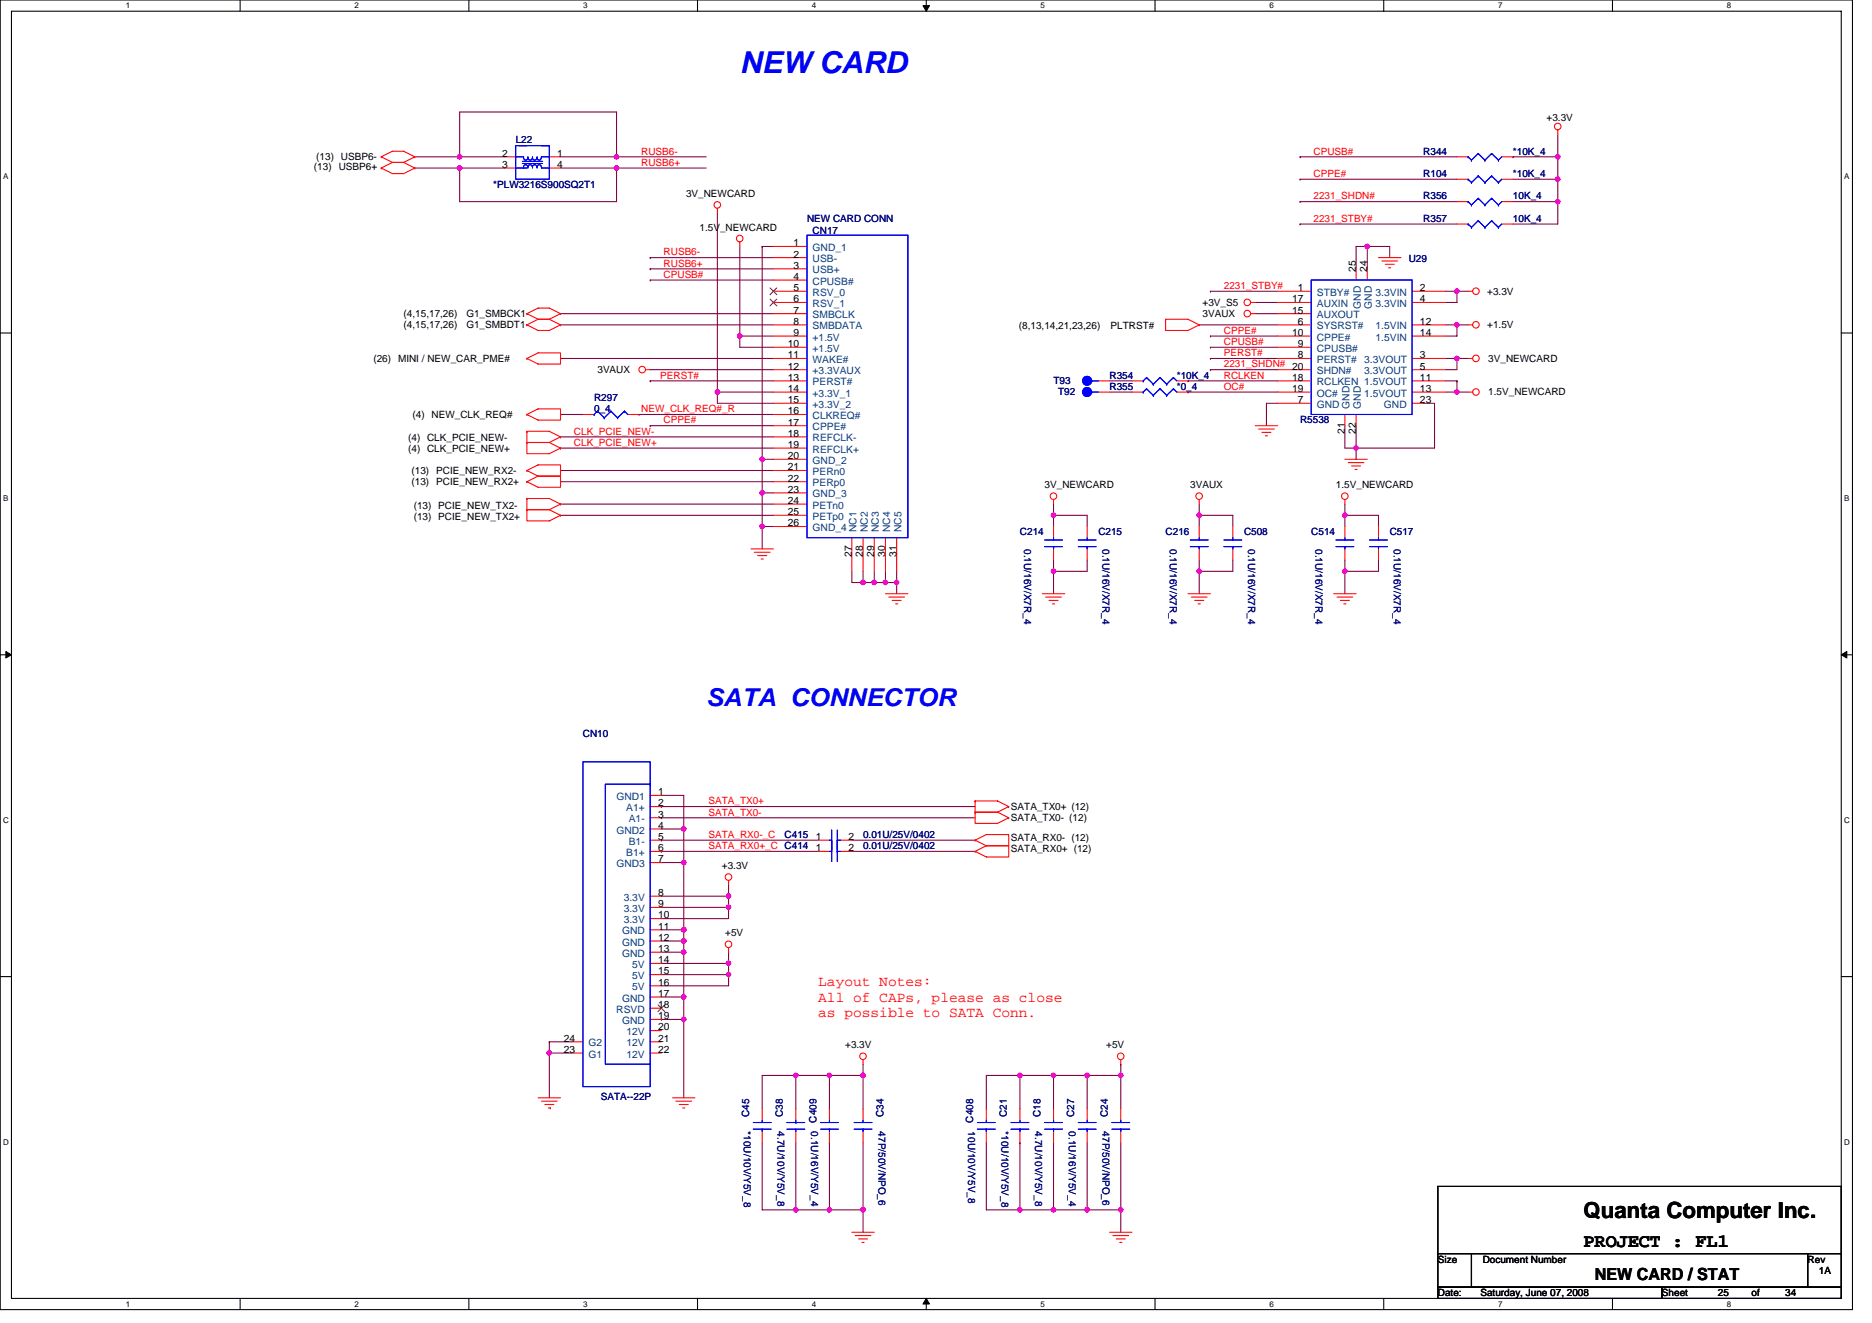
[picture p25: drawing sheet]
<svg xmlns="http://www.w3.org/2000/svg" width="297mm" height="210mm" viewBox="0 0 297 210" stroke-linecap="round" stroke-linejoin="round" font-family="sans-serif">
<defs><g id="words">
<text font-size="4.8" fill="#00f" x="117.4" y="11.5">NEW CARD</text>
<text font-size="3.9" fill="#00f" x="112.1" y="112.1">SATA CONNECTOR</text>
<text font-size="3.5" x="251.3" y="193.3">Quanta Computer Inc.</text>
<text font-size="3" x="251.3" y="197.9">PROJECT : FL1</text>
<text font-size="2.6" x="253" y="203.2">NEW CARD / STAT</text>
<g font-size="2.3" fill="#f00">
<text x="129.8" y="156.5">Layout Notes:</text>
<text x="129.8" y="159">All of CAPs, please as close</text>
<text x="129.8" y="161.5">as possible to SATA Conn.</text>
</g>
<g font-size="1.6" fill="#000080">
<text x="81.8" y="22.8">L22</text>
<text x="78.3" y="29.9">*PLW3216S900SQ2T1</text>
<text x="225.8" y="24.5">R344</text>
<text x="225.8" y="28.1">R104</text>
<text x="240.1" y="24.5">*10K_4</text>
<text x="240.1" y="28.1">*10K_4</text>
<text x="128.1" y="35.2">NEW CARD CONN</text>
<text x="225.8" y="31.6">R356</text>
<text x="225.8" y="35.2">R357</text>
<text x="240.1" y="31.6">10K_4</text>
<text x="240.1" y="35.2">10K_4</text>
<text x="128.9" y="37.1">CN17</text>
<text x="223.5" y="41.6">U29</text>
<text x="94.3" y="63.6">R297</text>
<text x="94.3" y="65.4">0_4</text>
<text x="167.2" y="61">T93</text>
<text x="167.9" y="62.8">T92</text>
<text x="176.1" y="61.9">R355</text>
<text x="176.1" y="60.1">R354</text>
<text x="186.7" y="61.9">*0_4</text>
<text x="186.7" y="60.1">*10K_4</text>
<text x="206.3" y="67.2">R5538</text>
<text x="161.8" y="85">C214</text>
<text x="162.5" y="87.1" transform="rotate(90 162.5 87.1)">0.1U/16V/X7R_4</text>
<text x="174.3" y="85">C215</text>
<text x="174.9" y="87.1" transform="rotate(90 174.9 87.1)">0.1U/16V/X7R_4</text>
<text x="185" y="85">C216</text>
<text x="185.6" y="87.1" transform="rotate(90 185.6 87.1)">0.1U/16V/X7R_4</text>
<text x="197.4" y="85">C508</text>
<text x="198.1" y="87.1" transform="rotate(90 198.1 87.1)">0.1U/16V/X7R_4</text>
<text x="208.1" y="85">C514</text>
<text x="208.7" y="87.1" transform="rotate(90 208.7 87.1)">0.1U/16V/X7R_4</text>
<text x="220.5" y="85">C517</text>
<text x="221.2" y="87.1" transform="rotate(90 221.2 87.1)">0.1U/16V/X7R_4</text>
<text x="92.5" y="117">CN10</text>
<text x="124.5" y="133">C415</text>
<text x="136.9" y="133">0.01U/25V/0402</text>
<text x="136.9" y="134.8">0.01U/25V/0402</text>
<text x="95.3" y="174.6">SATA--22P</text>
<text x="118" y="179.6" transform="rotate(90 118 179.6)">*10U/10V/Y5V_8</text>
<text x="118.9" y="177.3" transform="rotate(-90 118.9 177.3)">C45</text>
<text x="123.4" y="179.6" transform="rotate(90 123.4 179.6)">4.7U/10V/Y5V_8</text>
<text x="124.2" y="177.3" transform="rotate(-90 124.2 177.3)">C38</text>
<text x="128.7" y="179.6" transform="rotate(90 128.7 179.6)">0.1U/16V/Y5V_4</text>
<text x="129.5" y="178.2" transform="rotate(-90 129.5 178.2)">C409</text>
<text x="139.4" y="179.6" transform="rotate(90 139.4 179.6)">47P/50V/NPO_6</text>
<text x="140.2" y="177.3" transform="rotate(-90 140.2 177.3)">C34</text>
<text x="153.6" y="179.6" transform="rotate(90 153.6 179.6)">10U/10V/Y5V_8</text>
<text x="154.4" y="178.2" transform="rotate(-90 154.4 178.2)">C408</text>
<text x="158.9" y="179.6" transform="rotate(90 158.9 179.6)">*10U/10V/Y5V_8</text>
<text x="159.8" y="177.3" transform="rotate(-90 159.8 177.3)">C21</text>
<text x="164.3" y="179.6" transform="rotate(90 164.3 179.6)">4.7U/10V/Y5V_8</text>
<text x="165.1" y="177.3" transform="rotate(-90 165.1 177.3)">C18</text>
<text x="169.6" y="179.6" transform="rotate(90 169.6 179.6)">0.1U/16V/Y5V_4</text>
<text x="170.4" y="177.3" transform="rotate(-90 170.4 177.3)">C27</text>
<text x="174.9" y="179.6" transform="rotate(90 174.9 179.6)">47P/50V/NPO_6</text>
<text x="175.8" y="177.3" transform="rotate(-90 175.8 177.3)">C24</text>
</g>
<g font-size="1.6">
<text x="245.4" y="19.2">+3.3V</text>
<text x="49.8" y="27">(13) USBP6+</text>
<text x="50.2" y="25.4">(13) USBP6-</text>
<text x="79.7" y="24.9">2</text>
<text x="79.7" y="26.6">3</text>
<text x="88.4" y="24.9">1</text>
<text x="88.4" y="26.6">4</text>
<text x="108.9" y="31.3">3V_NEWCARD</text>
<text x="111" y="36.6">1.5V_NEWCARD</text>
<text x="125.9" y="39.1">1</text>
<text x="125.9" y="40.9">2</text>
<text x="125.9" y="42.7">3</text>
<text x="125.9" y="46.2">5</text>
<text x="125.9" y="44.4">4</text>
<text x="125.9" y="48">6</text>
<text x="205" y="48">17</text>
<text x="205.9" y="46.2">1</text>
<text x="215.2" y="43.2" transform="rotate(-90 215.2 43.2)">25</text>
<text x="216.9" y="43.2" transform="rotate(-90 216.9 43.2)">24</text>
<text x="225.3" y="46.2">2</text>
<text x="225.3" y="48">4</text>
<text x="236" y="46.8">+3.3V</text>
<text x="64" y="52.1">(4,15,17,26)</text>
<text x="64" y="50.3">(4,15,17,26)</text>
<text x="74" y="52.1">G1_SMBDT1</text>
<text x="74" y="50.3">G1_SMBCK1</text>
<text x="125.9" y="49.8">7</text>
<text x="125.9" y="53.3">9</text>
<text x="125.9" y="51.5">8</text>
<text x="161.7" y="52.3">(8,13,14,21,23,26)</text>
<text x="176.2" y="52.3">PLTRST#</text>
<text x="190.8" y="48.5">+3V_S5</text>
<text x="190.8" y="50.3">3VAUX</text>
<text x="205" y="49.8">15</text>
<text x="205" y="53.3">10</text>
<text x="205.9" y="51.5">6</text>
<text x="225.3" y="51.5">12</text>
<text x="225.3" y="53.3">14</text>
<text x="236" y="52.1">+1.5V</text>
<text x="59.2" y="57.4">(26) MINI / NEW_CAR_PME#</text>
<text x="94.8" y="59.2">3VAUX</text>
<text x="125" y="56.9">11</text>
<text x="125" y="55.1">10</text>
<text x="125" y="58.7">12</text>
<text x="205.9" y="55.1">9</text>
<text x="205.9" y="56.9">8</text>
<text x="225.3" y="56.9">3</text>
<text x="225.3" y="58.7">5</text>
<text x="236.2" y="57.4">3V_NEWCARD</text>
<text x="125" y="60.4">13</text>
<text x="125" y="64">15</text>
<text x="125" y="62.2">14</text>
<text x="125" y="65.8">16</text>
<text x="205" y="60.4">18</text>
<text x="205" y="62.2">19</text>
<text x="205.9" y="64">7</text>
<text x="225.3" y="60.4">11</text>
<text x="225.3" y="62.2">13</text>
<text x="225.3" y="64">23</text>
<text x="236.2" y="62.8">1.5V_NEWCARD</text>
<text x="64.8" y="71.8">(4) CLK_PCIE_NEW+</text>
<text x="64.8" y="70">(4) CLK_PCIE_NEW-</text>
<text x="65.5" y="66.3">(4) NEW_CLK_REQ#</text>
<text x="125" y="67.5">17</text>
<text x="125" y="71.1">19</text>
<text x="125" y="69.3">18</text>
<text x="213.4" y="68.9" transform="rotate(-90 213.4 68.9)">21</text>
<text x="215.2" y="68.9" transform="rotate(-90 215.2 68.9)">22</text>
<text x="65.3" y="77">(13) PCIE_NEW_RX2+</text>
<text x="65.3" y="75.2">(13) PCIE_NEW_RX2-</text>
<text x="125" y="72.9">20</text>
<text x="125" y="74.7">21</text>
<text x="125" y="76.4">22</text>
<text x="165.8" y="77.5">3V_NEWCARD</text>
<text x="188.9" y="77.5">3VAUX</text>
<text x="212" y="77.5">1.5V_NEWCARD</text>
<text x="65.7" y="80.7">(13) PCIE_NEW_TX2-</text>
<text x="65.7" y="82.5">(13) PCIE_NEW_TX2+</text>
<text x="125" y="78.2">23</text>
<text x="125" y="80">24</text>
<text x="125" y="81.8">25</text>
<text x="125" y="83.5">26</text>
<text x="135.1" y="88.4" transform="rotate(-90 135.1 88.4)">27</text>
<text x="136.9" y="88.4" transform="rotate(-90 136.9 88.4)">28</text>
<text x="138.7" y="88.4" transform="rotate(-90 138.7 88.4)">29</text>
<text x="140.5" y="88.4" transform="rotate(-90 140.5 88.4)">30</text>
<text x="142.3" y="88.4" transform="rotate(-90 142.3 88.4)">31</text>
<text x="104.4" y="131.6">4</text>
<text x="104.4" y="126.2">1</text>
<text x="104.4" y="129.8">3</text>
<text x="104.4" y="128">2</text>
<text x="160.4" y="128.5">SATA_TX0+ (12)</text>
<text x="160.4" y="130.3">SATA_TX0- (12)</text>
<text x="104.4" y="136.9">7</text>
<text x="104.4" y="133.3">5</text>
<text x="104.4" y="135.1">6</text>
<text x="114.6" y="138">+3.3V</text>
<text x="129.5" y="133.3">1</text>
<text x="129.5" y="135.1">1</text>
<text x="134.6" y="133.3">2</text>
<text x="134.6" y="135.1">2</text>
<text x="160.4" y="133.5">SATA_RX0- (12)</text>
<text x="160.4" y="135.3">SATA_RX0+ (12)</text>
<text x="104.4" y="142.2">8</text>
<text x="104.4" y="144">9</text>
<text x="104.4" y="149.3">12</text>
<text x="104.4" y="147.6">11</text>
<text x="104.4" y="145.8">10</text>
<text x="115.1" y="148.6">+5V</text>
<text x="104.4" y="151.1">13</text>
<text x="104.4" y="152.9">14</text>
<text x="104.4" y="154.7">15</text>
<text x="104.4" y="161.8">19</text>
<text x="104.4" y="158.2">17</text>
<text x="104.4" y="156.4">16</text>
<text x="104.4" y="160">18</text>
<text x="89.5" y="167.1">23</text>
<text x="89.5" y="165.3">24</text>
<text x="104.4" y="167.1">22</text>
<text x="104.4" y="163.6">20</text>
<text x="104.4" y="165.3">21</text>
<text x="134.1" y="166.4">+3.3V</text>
<text x="175.5" y="166.4">+5V</text>
<text x="228.2" y="200.4">Size</text>
<text x="235.3" y="200.4">Document Number</text>
<text x="286.8" y="200.4">Rev</text>
<text x="288.6" y="202.2">1A</text>
<text x="228.2" y="205.7">Date:</text>
<text x="234.9" y="205.7">Saturday, June 07, 2008</text>
<text x="263.7" y="205.7">Sheet</text>
<text x="272.6" y="205.7">25</text>
<text x="277.9" y="205.7">of</text>
<text x="283.3" y="205.7">34</text>
</g>
<g font-size="1.6" fill="#f00">
<text x="101.7" y="26.3">RUSB6+</text>
<text x="101.7" y="24.5">RUSB6-</text>
<text x="208.4" y="24.5">CPUSB#</text>
<text x="208.4" y="28.1">CPPE#</text>
<text x="208.4" y="35.2">2231_STBY#</text>
<text x="208.4" y="31.6">2231_SHDN#</text>
<text x="105.3" y="40.5">RUSB6-</text>
<text x="105.3" y="42.3">RUSB6+</text>
<text x="105.3" y="44.1">CPUSB#</text>
<text x="194.2" y="45.9">2231_STBY#</text>
<text x="194.2" y="53">CPPE#</text>
<text x="194.2" y="54.8">CPUSB#</text>
<text x="194.2" y="56.5">PERST#</text>
<text x="194.2" y="58.3">2231_SHDN# 20</text>
<text x="101.7" y="65.4">NEW_CLK_REQ#_R</text>
<text x="104.8" y="60.1">PERST#</text>
<text x="194.2" y="60.1">RCLKEN</text>
<text x="194.2" y="61.9">OC#</text>
<text x="91.1" y="70.8">CLK_PCIE_NEW+</text>
<text x="91.1" y="69">CLK_PCIE_NEW-</text>
<text x="105.3" y="67.2">CPPE#</text>
<text x="112.4" y="129.4">SATA_TX0-</text>
<text x="112.4" y="127.7">SATA_TX0+</text>
<text x="112.4" y="134.8">SATA_RX0+_C C414</text>
<text x="112.4" y="133">SATA_RX0-_C</text>
</g>
<g font-size="1.6" fill="#004080">
<text x="128.9" y="39.8">GND_1</text>
<text x="128.9" y="41.6">USB-</text>
<text x="128.9" y="43.4">USB+</text>
<text x="128.9" y="46.9">RSV_0</text>
<text x="128.9" y="45.2">CPUSB#</text>
<text x="209" y="46.9">STBY#</text>
<text x="218.3" y="46.9">3.3VIN</text>
<text x="128.9" y="50.5">SMBCLK</text>
<text x="128.9" y="48.7">RSV_1</text>
<text x="128.9" y="52.3">SMBDATA</text>
<text x="209" y="48.7">AUXIN</text>
<text x="209" y="50.5">AUXOUT</text>
<text x="209" y="52.3">SYSRST#</text>
<text x="215.9" y="49" transform="rotate(-90 215.9 49)">GND</text>
<text x="217.7" y="49" transform="rotate(-90 217.7 49)">GND</text>
<text x="218.3" y="48.7">3.3VIN</text>
<text x="218.3" y="52.3">1.5VIN</text>
<text x="128.9" y="54.1">+1.5V</text>
<text x="128.9" y="57.6">WAKE#</text>
<text x="128.9" y="55.8">+1.5V</text>
<text x="128.9" y="59.4">+3.3VAUX</text>
<text x="209" y="54.1">CPPE#</text>
<text x="209" y="55.8">CPUSB#</text>
<text x="209" y="57.6">PERST#</text>
<text x="209" y="59.4">SHDN#</text>
<text x="216.5" y="57.6">3.3VOUT</text>
<text x="216.5" y="59.4">3.3VOUT</text>
<text x="218.3" y="54.1">1.5VIN</text>
<text x="128.9" y="61.2">PERST#</text>
<text x="128.9" y="64.7">+3.3V_2</text>
<text x="128.9" y="62.9">+3.3V_1</text>
<text x="209" y="61.2">RCLKEN 1.5VOUT</text>
<text x="209" y="62.9">OC#</text>
<text x="209" y="64.7">GND</text>
<text x="214.1" y="64.9" transform="rotate(-90 214.1 64.9)">GND</text>
<text x="215.9" y="64.9" transform="rotate(-90 215.9 64.9)">GND</text>
<text x="216.5" y="62.9">1.5VOUT</text>
<text x="219.6" y="64.7">GND</text>
<text x="128.9" y="68.3">CPPE#</text>
<text x="128.9" y="71.8">REFCLK+</text>
<text x="128.9" y="66.5">CLKREQ#</text>
<text x="128.9" y="70.1">REFCLK-</text>
<text x="128.9" y="73.6">GND_2</text>
<text x="128.9" y="75.4">PERn0</text>
<text x="128.9" y="77.2">PERp0</text>
<text x="128.9" y="79">GND_3</text>
<text x="128.9" y="80.7">PETn0</text>
<text x="128.9" y="82.5">PETp0</text>
<text x="128.9" y="84.3">GND_4</text>
<text x="135.9" y="84.5" transform="rotate(-90 135.9 84.5)">NC1</text>
<text x="137.7" y="84.5" transform="rotate(-90 137.7 84.5)">NC2</text>
<text x="139.5" y="84.5" transform="rotate(-90 139.5 84.5)">NC3</text>
<text x="141.2" y="84.5" transform="rotate(-90 141.2 84.5)">NC4</text>
<text x="143" y="84.5" transform="rotate(-90 143 84.5)">NC5</text>
<text x="97.8" y="127">GND1</text>
<text x="99.4" y="128.7">A1+</text>
<text x="99.8" y="130.5">A1-</text>
<text x="97.8" y="132.3">GND2</text>
<text x="97.8" y="137.6">GND3</text>
<text x="99.4" y="135.8">B1+</text>
<text x="99.8" y="134.1">B1-</text>
<text x="99" y="143">3.3V</text>
<text x="98.7" y="148.3">GND</text>
<text x="99" y="146.5">3.3V</text>
<text x="99" y="144.7">3.3V</text>
<text x="98.7" y="150.1">GND</text>
<text x="98.7" y="151.8">GND</text>
<text x="100.3" y="153.6">5V</text>
<text x="100.3" y="155.4">5V</text>
<text x="97.8" y="160.7">RSVD</text>
<text x="98.7" y="159">GND</text>
<text x="100.3" y="157.2">5V</text>
<text x="93.4" y="167.9">G1</text>
<text x="93.4" y="166.1">G2</text>
<text x="98.7" y="162.5">GND</text>
<text x="99.4" y="167.9">12V</text>
<text x="99.4" y="164.3">12V</text>
<text x="99.4" y="166.1">12V</text>
</g>
<g font-size="1.3">
<text x="20" y="1.3">1</text>
<text x="56.2" y="1.3">2</text>
<text x="92.5" y="1.3">3</text>
<text x="128.8" y="1.3">4</text>
<text x="165.1" y="1.3">5</text>
<text x="201.4" y="1.3">6</text>
<text x="237.7" y="1.3">7</text>
<text x="274" y="1.3">8</text>
<text x=".5" y="28.4">A</text>
<text x="292.6" y="28.4">A</text>
<text x=".5" y="79.5">B</text>
<text x="292.6" y="79.5">B</text>
<text x=".5" y="130.6">C</text>
<text x="292.6" y="130.6">C</text>
<text x=".5" y="181.7">D</text>
<text x="292.6" y="181.7">D</text>
<text x="20" y="207.4">1</text>
<text x="56.2" y="207.4">2</text>
<text x="92.5" y="207.4">3</text>
<text x="128.8" y="207.4">4</text>
<text x="165.1" y="207.4">5</text>
<text x="201.4" y="207.4">6</text>
<text x="237.7" y="207.4">7</text>
<text x="274" y="207.4">8</text>
</g>
</g></defs>
<path d="M0 0h293.9v207.9h-293.9zM1.8 1.8h290.4v204.3h-290.4z" fill="none" stroke="#000" stroke-width=".17"/>
<g fill="#fff">
<path d="M20 .2h.7v1.4h-.7z"/>
<path d="M20 206.3h.7v1.4h-.7z"/>
</g>
<path d="M38.1 0v1.8M38.1 206.1v1.8" fill="none" stroke="#000" stroke-width=".17"/>
<g fill="#fff">
<path d="M56.2 .2h.7v1.4h-.7z"/>
<path d="M56.2 206.3h.7v1.4h-.7z"/>
</g>
<path d="M74.4 0v1.8M74.4 206.1v1.8" fill="none" stroke="#000" stroke-width=".17"/>
<g fill="#fff">
<path d="M92.5 .2h.7v1.4h-.7z"/>
<path d="M92.5 206.3h.7v1.4h-.7z"/>
</g>
<path d="M110.7 0v1.8M110.7 206.1v1.8" fill="none" stroke="#000" stroke-width=".17"/>
<g fill="#fff">
<path d="M128.8 .2h.7v1.4h-.7z"/>
<path d="M128.8 206.3h.7v1.4h-.7z"/>
</g>
<path d="M147 0v1.8M147 206.1v1.8" fill="none" stroke="#000" stroke-width=".17"/>
<path d="M146.4 .9h1.1l-.5 .9zM147 206.1l.5 .9h-1.1z" fill="#000" stroke="#000" stroke-width=".16"/>
<g fill="#fff">
<path d="M165.1 .2h.7v1.4h-.7z"/>
<path d="M165.1 206.3h.7v1.4h-.7z"/>
</g>
<path d="M183.3 0v1.8M183.3 206.1v1.8" fill="none" stroke="#000" stroke-width=".17"/>
<g fill="#fff">
<path d="M201.4 .2h.7v1.4h-.7z"/>
<path d="M201.4 206.3h.7v1.4h-.7z"/>
</g>
<path d="M219.6 0v1.8M219.6 206.1v1.8" fill="none" stroke="#000" stroke-width=".17"/>
<g fill="#fff">
<path d="M237.7 .2h.7v1.4h-.7z"/>
<path d="M237.7 206.3h.7v1.4h-.7z"/>
</g>
<path d="M255.9 0v1.8M255.9 206.1v1.8" fill="none" stroke="#000" stroke-width=".17"/>
<g fill="#fff">
<path d="M274 .2h.7v1.4h-.7z"/>
<path d="M274 206.3h.7v1.4h-.7z"/>
<path d="M.5 27.3h.8v1.4h-.8z"/>
<path d="M292.6 27.3h.9v1.4h-.9z"/>
<path d="M.5 78.4h.8v1.4h-.8z"/>
<path d="M292.6 78.4h.9v1.4h-.9z"/>
</g>
<path d="M0 52.9h1.8M292.2 52.9h1.7" fill="none" stroke="#000" stroke-width=".17"/>
<g fill="#fff">
<path d="M.5 129.5h.9v1.4h-.9z"/>
<path d="M292.6 129.5h.9v1.4h-.9z"/>
</g>
<path d="M0 103.9h1.8M292.2 103.9h1.7" fill="none" stroke="#000" stroke-width=".17"/>
<path d="M.9 103.4l.9 .5-.9 .5zM292.2 103.9l.8-.5v1z" fill="#000" stroke="#000" stroke-width=".16"/>
<g fill="#fff">
<path d="M.5 180.5h.9v1.4h-.9z"/>
<path d="M292.6 180.5h.9v1.4h-.9z"/>
</g>
<path d="M0 155h1.8M292.2 155h1.7M228.2 188.3h64v10.7h-64zM228.2 199h5.3v5.3h-5.3zM233.5 199h53.3v5.3h-53.3zM286.8 199h5.4v5.3h-5.4zM228.2 204.3h35.5v1.8h-35.5zM263.7 204.3h28.5v1.8h-28.5z" fill="none" stroke="#000" stroke-width=".17"/>
<g fill="none" stroke="#800040" stroke-width=".17">
<path d="M65.8 26.7h7.1M65.8 24.9h7.1M72.9 26.7h7.1M72.9 26.7v5.3h24.9v-5.3M72.9 24.9v-7.1h24.9v7.1M72.9 26.7h.1M72.9 24.9h.1M72.9 24.9h7.1M88.9 24.9h8.9M88.9 26.7h8.9M97.8 26.7h.1M97.8 24.9h.1"/>
<path d="M97.8 24.9h14.3M97.8 26.7h14.3M113.8 33.8v28.4M117.4 39.1v14.2M120.9 39.1h1.8M120.9 39.1h.1M120.9 39.1v33.8M206.3 24.9h.1M206.3 28.4h.1M206.3 35.6h.1M206.3 32h.1M206.3 24.9h24.9"/>
<path d="M206.3 28.4h24.9M206.3 35.6h24.9M206.3 32h24.9M217 39.1h.1M217 39.1h-1.8v3.6M217 39.1h3.5v1.8M217 39.1v3.6M240.1 28.4h7.1M240.1 24.9h.1M240.1 32h7.1M240.1 24.9h7.1M247.2 24.9v3.5"/>
<path d="M247.2 32h.1M247.2 28.4v7.2h-7.1M247.2 21.3v3.6M247.2 28.4h.1M88.9 51.6h33.8M88.9 49.8h33.8M88.9 56.9h33.8M103.2 58.7h19.5M103.2 42.7h.1M103.2 44.4h.1M103.2 40.9h.1M103.2 42.7h19.5"/>
<path d="M103.2 44.4h19.5M103.2 40.9h19.5M117.4 53.3v1.8h5.3M117.4 53.3h5.3M117.4 53.3h.1M190.3 51.6h12.4M192.1 55.1h.1M192.1 53.3h.1M192.1 56.9h.1M192.1 46.2h.1M192.1 58.7h.1M192.1 55.1h10.6"/>
<path d="M192.1 53.3h10.6M192.1 56.9h10.6M192.1 46.2h10.6M192.1 58.7h10.6M199.2 48h3.5M199.2 49.8h3.5M229.4 56.9h1.8M229.4 46.2h1.8M229.4 51.6h1.8M231.2 56.9v1.8h-1.8M231.2 46.2v1.8h-1.8M231.2 51.6v1.7h-1.8"/>
<path d="M231.2 56.9h.1M231.2 46.2h.1M231.2 56.9h1.8M231.2 51.6h.1M231.2 46.2h1.8M231.2 51.6h1.8M88.9 65.8h3.6M88.9 76.5h33.8M88.9 74.7h33.8M88.9 71.1h.1M88.9 69.3h.1M88.9 71.1h33.8"/>
<path d="M88.9 69.3h33.8M101.4 65.8h.1M101.4 65.8h21.3M103.2 67.6h.1M103.2 60.5h.1M103.2 60.5h19.5M103.2 67.6h19.5M113.8 62.2h.1M113.8 62.2h8.9M113.8 62.2v1.8h8.9M120.9 78.2h1.8M120.9 72.9h1.8"/>
<path d="M120.9 72.9v5.3M120.9 78.2h.1M120.9 78.2v8.9M176.1 60.5h3.5M176.1 62.2h3.5M188.5 60.5h.1M188.5 62.2h.1M188.5 60.5h14.2M188.5 62.2h14.2M202.7 64h-1.7v3.6M213.4 67.6v3.5h1.8M215.2 71.1v1.8"/>
<path d="M215.2 67.6v3.5M215.2 71.1h.1M225.8 64h1.8v7.1h-12.4M229.4 60.5h1.8M229.4 62.2h1.8M231.2 60.5h.1M231.2 62.2h1.8M231.2 60.5v1.7M88.9 81.8h33.8M88.9 80h33.8M120.9 83.6h1.8M120.9 83.6h.1"/>
<path d="M135.2 90.7v1.8h1.7M136.9 90.7v1.8M136.9 92.5h.1M136.9 92.5h5.4M138.7 90.7v1.8M138.7 92.5h.1M140.5 90.7v1.8M140.5 92.5h.1M142.3 92.5v1.7M142.3 90.7v1.8M167.2 88.9v1.8M167.2 80v1.8"/>
<path d="M167.2 81.8h5.3v1.8M167.2 81.8h.1M167.2 90.7h.1M167.2 90.7v3.5M167.2 81.8v1.8M172.5 88.9v1.8h-5.3M190.3 80v1.8M190.3 88.9v1.8M190.3 90.7h.1M190.3 81.8h5.3v1.8M190.3 81.8h.1M190.3 81.8v1.8"/>
<path d="M190.3 90.7v3.5M195.6 88.9v1.8h-5.3M213.4 80v1.8M213.4 88.9v1.8M213.4 81.8h.1M213.4 90.7h.1M213.4 81.8h5.3v1.8M213.4 81.8v1.8M213.4 90.7v3.5M218.7 88.9v1.8h-5.3M104.9 135.1h.1M104.9 133.3h.1"/>
<path d="M104.9 129.8h.1M104.9 128h.1M104.9 126.2h3.6v5.4M104.9 131.6h3.6M104.9 136.9h3.6M104.9 135.1h24.9M104.9 133.3h24.9M104.9 129.8h49.8M104.9 128h49.8M108.5 131.6h.1M108.5 136.9h.1M108.5 131.6v30.2"/>
<path d="M135.2 133.3h19.5M135.2 135.1h19.5M104.9 147.6h3.6M104.9 152.9h10.7M104.9 149.4h3.6M104.9 158.2h3.6M104.9 151.1h3.6M104.9 154.7h10.7M104.9 142.2h10.7M104.9 144h10.7M108.5 158.2h.1M108.5 147.6h.1"/>
<path d="M108.5 149.4h.1M108.5 151.1h.1M115.6 154.7v1.8h-10.7M115.6 151.1v1.8M115.6 140.5v1.7M115.6 152.9h.1M115.6 144v1.8h-10.7M115.6 142.2h.1M115.6 142.2v1.8M115.6 152.9v1.8M87.2 165.4h3.5M87.2 167.1h3.5"/>
<path d="M87.2 167.1h.1M87.2 165.4h.1M87.2 165.4v8.8M104.9 161.8h.1M104.9 161.8h3.6M108.5 161.8v12.4M126.3 170.7h-5.4v5.3M126.3 170.7h.1M126.3 170.7h5.3M126.3 170.7v5.3M131.6 170.7h5.3M131.6 170.7h.1"/>
<path d="M131.6 170.7v5.3M136.9 170.7h.1M136.9 170.7v5.3M136.9 168.9v1.8M161.8 170.7h.1M161.8 170.7v5.3M161.8 170.7h-5.3v5.3M161.8 170.7h10.7M167.2 170.7h.1M167.2 170.7v5.3M172.5 170.7v5.3M172.5 170.7h5.3"/>
<path d="M177.8 168.9h.1M177.8 170.7v5.3M177.8 168.9v1.8M120.9 181.4v10.6h5.4M126.3 181.4v10.6M126.3 192h.1M126.3 192h10.6M131.6 192h.1M131.6 181.4h.1M131.6 181.4v10.6M136.9 192v3.6M136.9 181.4v10.6"/>
<path d="M156.5 181.4v10.6h5.3M161.8 192h5.4M161.8 181.4h.1M161.8 181.4v10.6M167.2 192h.1M167.2 181.4v10.6M167.2 192h5.3M172.5 181.4v10.6M172.5 192h5.3M177.8 192v3.6M177.8 192h.1M177.8 181.4v10.6"/>
</g>
<g fill="#f0f" stroke="#f0f" stroke-width=".17">
<circle cx="216.9" cy="39.1" r=".35"/>
<circle cx="142.3" cy="92.4" r=".35"/>
<circle cx="140.5" cy="92.4" r=".35"/>
<circle cx="231.2" cy="62.2" r=".35"/>
<circle cx="247.2" cy="24.9" r=".35"/>
<circle cx="247.2" cy="32" r=".35"/>
<circle cx="247.2" cy="28.4" r=".35"/>
<circle cx="113.8" cy="62.2" r=".35"/>
<circle cx="136.9" cy="92.4" r=".35"/>
<circle cx="231.2" cy="56.9" r=".35"/>
<circle cx="97.8" cy="26.7" r=".35"/>
<circle cx="97.8" cy="24.9" r=".35"/>
<circle cx="190.3" cy="90.7" r=".35"/>
<circle cx="72.9" cy="26.7" r=".35"/>
<circle cx="72.9" cy="24.9" r=".35"/>
<circle cx="213.4" cy="81.8" r=".35"/>
<circle cx="190.3" cy="81.8" r=".35"/>
<circle cx="167.2" cy="81.8" r=".35"/>
<circle cx="167.2" cy="90.7" r=".35"/>
<circle cx="213.4" cy="90.7" r=".35"/>
<circle cx="120.9" cy="83.6" r=".35"/>
<circle cx="231.2" cy="46.2" r=".35"/>
<circle cx="231.2" cy="51.5" r=".35"/>
<circle cx="215.2" cy="71.1" r=".35"/>
<circle cx="120.9" cy="78.2" r=".35"/>
<circle cx="138.7" cy="92.4" r=".35"/>
<circle cx="161.8" cy="170.7" r=".35"/>
<circle cx="108.5" cy="158.2" r=".35"/>
<circle cx="108.5" cy="131.6" r=".35"/>
<circle cx="161.8" cy="192" r=".35"/>
<circle cx="108.5" cy="147.6" r=".35"/>
<circle cx="108.5" cy="136.9" r=".35"/>
<circle cx="167.2" cy="170.7" r=".35"/>
<circle cx="172.5" cy="170.7" r=".35"/>
<circle cx="172.5" cy="192" r=".35"/>
<circle cx="167.2" cy="192" r=".35"/>
<circle cx="177.8" cy="170.7" r=".35"/>
<circle cx="115.6" cy="154.7" r=".35"/>
<circle cx="115.6" cy="152.9" r=".35"/>
<circle cx="108.5" cy="149.3" r=".35"/>
<circle cx="108.5" cy="161.8" r=".35"/>
<circle cx="108.5" cy="151.1" r=".35"/>
<circle cx="115.6" cy="144" r=".35"/>
<circle cx="115.6" cy="142.2" r=".35"/>
<circle cx="126.3" cy="170.7" r=".35"/>
<circle cx="136.9" cy="192" r=".35"/>
<circle cx="131.6" cy="170.7" r=".35"/>
<circle cx="131.6" cy="192" r=".35"/>
<circle cx="117.4" cy="53.3" r=".35"/>
<circle cx="120.9" cy="72.9" r=".35"/>
<circle cx="136.9" cy="170.7" r=".35"/>
<circle cx="126.3" cy="192" r=".35"/>
<circle cx="177.8" cy="192" r=".35"/>
<circle cx="87.1" cy="167.1" r=".35"/>
</g>
<g fill="none" stroke="#f00" stroke-width=".17">
<path d="M60.5 26.7h.1M60.5 26.7l1.8 .9h1.7l1.8-.9M60.5 24.9l1.8-.9h1.7l1.8 .9M60.5 24.9h.1M60.5 24.9l1.8 .9M62.3 25.8h1.7M62.3 25.8l-1.8 .9M64 25.8l1.8 .9M65.8 26.7h.1M65.8 24.9h.1M65.8 24.9l-1.8 .9M80 24.9h1.8"/>
<path d="M80 26.7h1.8M87.2 24.9h1.7M87.2 26.7h1.7M113.8 33.1v.7M117.4 38.4v.7M122.7 39.1h5.4M231.2 32h1.8M231.2 24.9h1.8M231.2 28.4h1.8M231.2 35.6h1.8M238.3 32h1.8M238.3 24.9h1.8"/>
<path d="M238.3 28.4h1.8M238.3 35.6h1.8M247.2 20.6v.7M83.6 56.9l1.8-.9h3.5v1.8h-3.5zM83.6 56.9h.1M83.6 51.6h.1M83.6 51.6l1.8 .9h1.8l1.7-.9M83.6 49.8l1.8-.9h1.8l1.7 .9M83.6 49.8h.1M83.6 49.8l1.8 .9M85.4 50.7h1.8M85.4 50.7l-1.8 .9"/>
<path d="M87.2 50.7l1.7 .9M88.9 51.6h.1M88.9 49.8h.1M88.9 49.8l-1.7 .9M102.4 58.7h.8M122.7 42.7h5.4M122.7 46.2h5.4M122.7 49.8h5.4M122.7 53.3h5.4M122.7 56.9h5.4M122.7 40.9h5.4M122.7 44.4h5.4"/>
<path d="M122.7 48h5.4M122.7 51.6h5.4M122.7 55.1h5.4M122.7 58.7h5.4M185 50.7h3.5l1.8 .9M185 50.7v1.8h3.5l1.8-.9M185 50.7h.1M190.3 51.6h.1M198.5 48h.7M198.5 49.8h.7M202.7 46.2h5.4M202.7 49.8h5.4"/>
<path d="M202.7 53.3h5.4M202.7 56.9h5.4M202.7 48h5.4M202.7 51.6h5.4M202.7 55.1h5.4M202.7 58.7h5.4M215.2 42.7v1.7M217 42.7v1.7M218.7 40.9h3.6M219.3 41.4h2.5M219.8 42h1.4M220.3 42.5h.4"/>
<path d="M224.1 46.2h5.3M224.1 53.3h5.3M224.1 56.9h5.3M224.1 48h5.3M224.1 51.6h5.3M224.1 58.7h5.3M233 46.2h.7M233 51.6h.7M233 56.9h.7M83.6 65.8l1.8-.9h3.5v1.8h-3.5zM83.6 65.8h.1M83.6 79.1h3.6l1.7 .9"/>
<path d="M83.6 79.1v1.8h3.6M83.6 79.1h.1M83.6 76.5h.1M83.6 70.2h3.6M83.6 70.2v1.8h3.6l1.7-.9M83.6 70.2h.1M83.6 74.7l1.8-.9h3.5v1.8h-3.5M83.6 74.7h.1M83.6 68.5h3.6l1.7 .8M83.6 68.5v1.7h3.6M83.6 68.5h.1M83.6 74.7l1.8 .9"/>
<path d="M85.4 75.6h3.5v1.7h-3.5l-1.8-.8M85.4 75.6l-1.8 .9M87.2 70.2l1.7 .9M88.9 71.1h.1M88.9 69.3h.1M88.9 69.3l-1.7 .9M92.5 65.8h1.8M99.6 65.8h1.8M122.7 60.5h5.4M122.7 62.2h5.4M122.7 65.8h5.4M122.7 64h5.4"/>
<path d="M122.7 67.6h5.4M122.7 71.1h5.4M122.7 69.3h5.4M122.7 72.9h5.4M122.7 74.7h5.4M122.7 76.5h5.4M122.7 78.2h5.4M167.2 79.3v.7M174.3 60.5h1.8M174.3 62.2h1.8M179.6 60.5h1.8M179.6 62.2h1.8"/>
<path d="M186.7 60.5h1.8M186.7 62.2h1.8M190.3 79.3v.7M199.2 67.6h3.5M199.7 68.1h2.5M200.2 68.6h1.5M200.8 69.2h.3M202.7 60.5h5.4M202.7 62.2h5.4M202.7 64h5.4M213.4 79.3v.7M213.4 72.9h3.6"/>
<path d="M213.4 65.8v1.8M213.9 73.4h2.5M214.5 74h1.4M215 74.5h.3M215.2 65.8v1.8M224.1 60.5h5.3M224.1 62.2h5.3M224.1 64h1.7M233 62.2h.7M83.6 80.9h3.6M83.6 80.9v1.8h3.6l1.7-.9M83.6 80.9h.1"/>
<path d="M87.2 80.9l1.7 .9M88.9 80h.1M88.9 81.8h.1M88.9 80l-1.7 .9M119.2 87.1h3.5M119.7 87.7h2.5M120.2 88.2h1.5M120.8 88.7h.3M122.7 80h5.4M122.7 81.8h5.4M122.7 83.6h5.4M135.2 85.3v5.4"/>
<path d="M136.9 85.3v5.4M138.7 85.3v5.4M140.5 94.2h3.6M140.5 85.3v5.4M141 94.8h2.5M141.6 95.3h1.4M142.1 95.8h.3M142.3 85.3v5.4M165.4 94.2h3.5M165.9 94.8h2.5M166.5 95.3h1.4M167 95.8h.3"/>
<path d="M167.2 83.6v1.7M167.2 87.1v1.8M172.5 83.6v1.7M172.5 87.1v1.8M188.5 94.2h3.6M189 94.8h2.5M189.6 95.3h1.4M190.1 95.8h.4M190.3 83.6v1.7M190.3 87.1v1.8M195.6 83.6v1.7M195.6 87.1v1.8"/>
<path d="M211.6 94.2h3.6M212.1 94.8h2.5M212.7 95.3h1.4M213.2 95.8h.4M213.4 83.6v1.7M213.4 87.1v1.8M218.7 83.6v1.7M218.7 87.1v1.8M103.2 133.3h1.7M103.2 135.1h1.7M103.2 131.6h1.7M103.2 128h1.7"/>
<path d="M103.2 136.9h1.7M103.2 129.8h1.7M103.2 126.2h1.7M115.6 139.7v.8M129.8 133.3h1.8M129.8 135.1h1.8M133.4 133.3h1.8M133.4 135.1h1.8M154.7 127.1h3.6l1.8 .9M154.7 127.1v1.8h3.6M154.7 127.1h.1M154.7 128.9h3.6"/>
<path d="M154.7 128.9v1.8h3.6l1.8-.9M154.7 128.9h.1M154.7 133.3l1.8-.8h3.6v1.7h-3.6M154.7 133.3h.1M154.7 135.1h.1M154.7 133.3l1.8 .9M156.5 134.2h3.6v1.8h-3.6l-1.8-.9M156.5 134.2l-1.8 .9M158.3 128.9l1.8 .9M160.1 128h.1M160.1 129.8h.1M160.1 128l-1.8 .9"/>
<path d="M103.2 156.5h1.7M103.2 152.9h1.7M103.2 149.4h1.7M103.2 145.8h1.7M103.2 142.2h1.7M103.2 158.2h1.7M103.2 154.7h1.7M103.2 151.1h1.7M103.2 147.6h1.7M103.2 144h1.7M115.6 150.4v.7M85.4 174.2h3.5"/>
<path d="M85.9 174.8h2.5M86.4 175.3h1.5M87 175.9h.3M87.3 175.9h.1M90.7 167.1h1.8M90.7 165.4h1.8M103.2 167.1h1.7M103.2 163.6h1.7M103.2 160h1.7M103.2 165.4h1.7M103.2 161.8h1.7M106.7 174.2h3.6"/>
<path d="M107.2 174.8h2.5M107.8 175.3h1.4M108.3 175.9h.4M120.9 176v1.8M120.9 179.6v1.8M126.3 176v1.8M126.3 179.6v1.8M131.6 176v1.8M131.6 179.6v1.8M136.9 168.2v.7M136.9 176v1.8M136.9 179.6v1.8"/>
<path d="M156.5 176v1.8M156.5 179.6v1.8M161.8 176v1.8M161.8 179.6v1.8M167.2 176v1.8M167.2 179.6v1.8M172.5 176v1.8M172.5 179.6v1.8M177.8 168.2v.7M177.8 176v1.8M177.8 179.6v1.8M135.2 195.6h3.5"/>
<path d="M135.7 196.1h2.5M136.2 196.6h1.5M136.8 197.2h.3M176.1 195.6h3.5M176.6 196.1h2.5M177.1 196.6h1.5M177.7 197.2h.3"/>
<circle cx="113.8" cy="32.5" r=".52"/>
<circle cx="117.4" cy="37.9" r=".52"/>
<circle cx="247.2" cy="20.1" r=".52"/>
<circle cx="101.9" cy="58.7" r=".52"/>
<circle cx="197.9" cy="49.8" r=".52"/>
<circle cx="197.9" cy="48" r=".52"/>
<circle cx="234.2" cy="46.2" r=".52"/>
<circle cx="234.2" cy="51.6" r=".52"/>
<circle cx="234.2" cy="56.9" r=".52"/>
<circle cx="167.2" cy="78.8" r=".52"/>
<circle cx="190.3" cy="78.8" r=".52"/>
<circle cx="213.4" cy="78.8" r=".52"/>
<circle cx="234.2" cy="62.2" r=".52"/>
<circle cx="115.6" cy="139.2" r=".52"/>
<circle cx="115.6" cy="149.9" r=".52"/>
<circle cx="136.9" cy="167.7" r=".52"/>
<circle cx="177.8" cy="167.7" r=".52"/>
</g>
<g fill="none" stroke="#00f" stroke-width=".17">
<path d="M81.8 23.1h5.4v5.3h-5.4zM81.8 24.9h1.3v.2M81.8 26.7h1.8M82.4 23.1h1.2M82.9 26h3.2M82.9 25.6h3.2M83.1 25a.34 .34 0 0 0 .3 .4 .34 .34 0 0 0 .4-.4M83.8 26.5a.34 .34 0 0 0-.4-.4 .34 .34 0 0 0-.3 .4v.2M83.8 24.9v.2M83.8 25a.35 .35 0 0 0 .3 .4 .35 .35 0 0 0 .4-.4M84.5 26.5a.37 .37 0 0 0-.5-.3 .37 .37 0 0 0-.2 .5M84.5 24.9v.2"/>
<path d="M84.5 25a.36 .36 0 0 0 .4 .4 .36 .36 0 0 0 .3-.4 .34 .34 0 0 0 .4 .4 .34 .34 0 0 0 .3-.4M85.2 26.5a.37 .37 0 0 0-.5-.3 .37 .37 0 0 0-.2 .5M85.2 24.9v.2M85.2 26.5v.2M85.2 26.5a.34 .34 0 0 1 .4-.4 .34 .34 0 0 1 .3 .4M85.9 26.5v.2h1.3M85.9 23.1h1.3M87.2 24.9h-1.3v.2M87.2 26.7h.1M128.1 37.3h16v48h-16zM233 32h.1M233 24.9h.1"/>
<path d="M233 28.4h.1M233 35.6h.1M233 32l.5 .5M233 24.9l.5 .5M233 28.4l.5 .6M233 35.6l.5 .5M233.5 32.5h.1M233.5 25.4h.1M233.5 29h.1M233.5 36.1h.1M234.6 31.5h.1M234.6 24.4h.1"/>
<path d="M234.6 27.9h.1M234.6 35h.1M234.6 31.5l1 1M234.6 31.5l-1.1 1M234.6 24.4l1 1M234.6 24.4l-1.1 1M234.6 27.9l1 1.1M234.6 27.9l-1.1 1.1M234.6 35l1 1.1M234.6 35l-1.1 1.1M235.6 32.5h.1M235.6 25.4h.1"/>
<path d="M235.6 29h.1M235.6 36.1h.1M236.7 31.5h.1M236.7 24.4h.1M236.7 27.9h.1M236.7 35h.1M236.7 31.5l1.1 1M236.7 31.5l-1.1 1M236.7 24.4l1.1 1M236.7 24.4l-1.1 1M236.7 27.9l1.1 1.1M236.7 27.9l-1.1 1.1"/>
<path d="M236.7 35l1.1 1.1M236.7 35l-1.1 1.1M237.8 32.5h.1M237.8 25.4h.1M237.8 29h.1M237.8 36.1h.1M238.3 32l-.5 .5M238.3 24.9l-.5 .5M238.3 28.4l-.5 .6M238.3 35.6l-.5 .5M181.9 59.9h.1M181.9 59.9l1.1 1.1"/>
<path d="M181.9 59.9l-.5 .6M184.1 59.9h.1M184.1 59.9l1 1.1M184.1 59.9l-1.1 1.1M186.2 59.9h.1M186.2 59.9l.5 .6M186.2 59.9l-1.1 1.1M208.1 44.4h16v21.4h-16zM94.3 65.8h.1M94.8 65.3h.1M94.8 65.3l1.1 1M94.8 65.3l-.5 .5"/>
<path d="M95.9 66.3h.1M96.9 65.3h.1M96.9 65.3l1.1 1M96.9 65.3l-1 1M98 66.3h.1M99.1 65.3h.1M99.1 65.3l.5 .5M99.1 65.3l-1.1 1M173.2 60.5h.1M173.2 62.2h.1M173.2 60.5h1.1M173.2 62.2h1.1"/>
<path d="M181.4 62.2h.1M181.4 60.5h.1M181.9 61.7h.1M181.9 61.7l1.1 1.1M181.9 61.7l-.5 .5M183 62.8h.1M183 61h.1M184.1 61.7h.1M184.1 61.7l1 1.1M184.1 61.7l-1.1 1.1M185.1 62.8h.1M185.1 61h.1"/>
<path d="M186.2 61.7h.1M186.2 61.7l.5 .5M186.2 61.7l-1.1 1.1M165.8 86.8h2.8M165.8 85.7h2.8M167.2 85.3v.4M167.2 86.8h.1M167.2 86.8v.3M171.1 86.8h2.8M171.1 85.7h2.8M172.5 85.3v.4M172.5 86.8h.1"/>
<path d="M172.5 86.8v.3M188.9 86.8h2.8M188.9 85.7h2.8M190.3 85.3v.4M190.3 86.8h.1M190.3 86.8v.3M194.2 86.8h2.8M194.2 85.7h2.8M195.6 85.3v.4M195.6 86.8h.1M195.6 86.8v.3M212 86.8h2.8"/>
<path d="M212 85.7h2.8M213.4 85.3v.4M213.4 86.8h.1M213.4 86.8v.3M217.3 86.8h2.9M217.3 85.7h2.9M218.7 85.3v.4M218.7 86.8h.1M218.7 86.8v.3M92.5 120.9h10.7v3.6h-7.1v44.4h7.1v3.6h-10.7zM103.2 124.5h.1M103.2 124.5v44.4"/>
<path d="M131.6 133.3h.4M131.6 135.1h.4M132 131.7v3.3M132 133.5v3.2M132.9 131.7v3.3M132.9 133.3h.1M132.9 133.5v3.2M132.9 135.1h.1M132.9 133.3h.5M132.9 135.1h.5M119.5 179.2h2.9M119.5 178.2h2.9"/>
<path d="M120.9 177.8v.4M120.9 179.2h.1M120.9 179.2v.4M124.9 178.2h2.8M124.9 179.2h2.8M126.3 179.2v.4M126.3 178.2h.1M126.3 177.8v.4M130.2 179.2h2.8M130.2 178.2h2.8M131.6 177.8v.4M131.6 179.2h.1"/>
<path d="M131.6 179.2v.4M135.5 179.2h2.9M135.5 178.2h2.9M136.9 177.8v.4M136.9 179.2h.1M136.9 179.2v.4M155.1 179.2h2.8M155.1 178.2h2.8M156.5 177.8v.4M156.5 179.2h.1M156.5 179.2v.4M160.4 179.2h2.9"/>
<path d="M160.4 178.2h2.9M161.8 177.8v.4M161.8 179.2h.1M161.8 179.2v.4M165.8 179.2h2.8M165.8 178.2h2.8M167.2 177.8v.4M167.2 179.2h.1M167.2 179.2v.4M171.1 179.2h2.8M171.1 178.2h2.8M172.5 177.8v.4"/>
<path d="M172.5 179.2h.1M172.5 179.2v.4M176.4 179.2h2.9M176.4 178.2h2.9M177.8 177.8v.4M177.8 179.2h.1M177.8 179.2v.4"/>
</g>
<g fill="#00f" stroke="#00f" stroke-width=".17">
<circle cx="172.5" cy="60.4" r=".71"/>
<circle cx="172.5" cy="62.2" r=".71"/>
</g>
<path d="M122.2 45.7l1.1 1.1M122.2 47.5l1.1 1.1M123.3 45.7l-1.1 1.1M123.3 47.5l-1.1 1.1M104.4 159.5l1.1 1.1M105.5 159.5l-1.1 1.1" fill="none" stroke="#804000" stroke-width=".16"/>
<use href="#words"/>
</svg>
